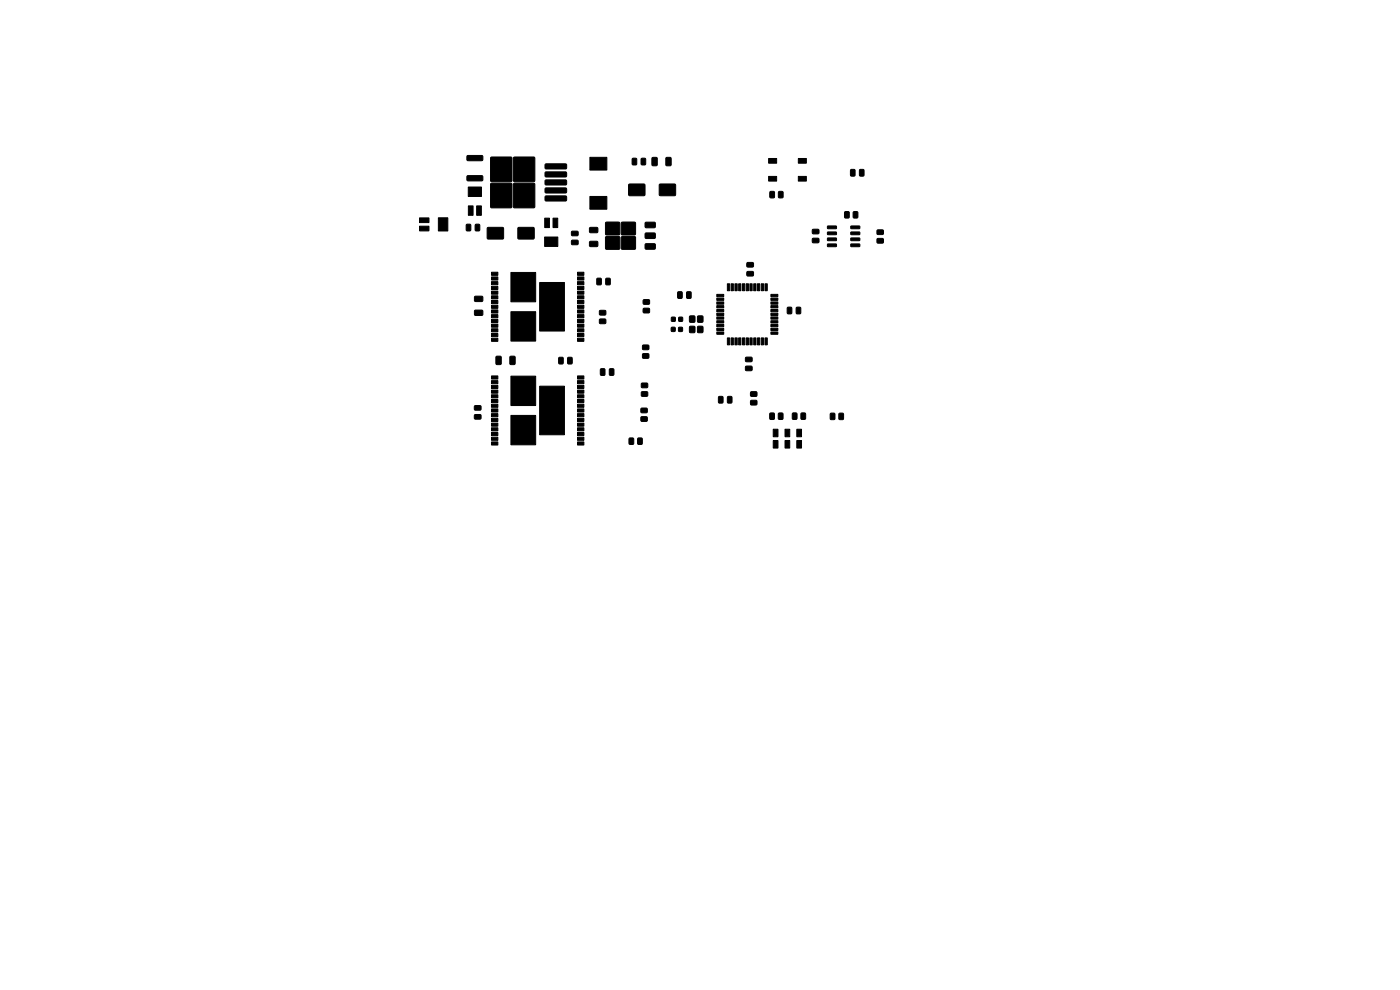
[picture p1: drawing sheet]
<svg xmlns="http://www.w3.org/2000/svg" width="297mm" height="210mm" viewBox="0 0 297 210" stroke-linecap="round" stroke-linejoin="round" font-family="sans-serif">
<g fill="#000" stroke="#000" stroke-width=".21">
<path d="M99.1 33h3.2l.1 .2v.7l-.2 .2h-3l-.2-.2zM99.1 37.3h3.2l.1 .2v.7l-.2 .2h-3l-.2-.3zM104.1 33.4h4.4v5.1h-4.4zM109 33.4h4.4v5.1h-4.4zM115.7 38.2h4.3l.2 .1v.7l-.2 .3h-4.1l-.3-.3zM115.7 36.5h4.3l.2 .1v.7l-.2 .3h-4.1l-.3-.3zM115.7 34.8h4.3l.2 .1v.7l-.2 .3h-4.1l-.3-.3zM125.1 33.4h3.6v2.7h-3.6zM133.4 39.1h3.4v2.4h-3.4zM134.2 33.6h.6l.3 .1v1.1l-.2 .2h-.6l-.2-.2zM136.1 33.6h.6l.3 .1v1.1l-.2 .2h-.6l-.2-.2zM138.4 33.4h.8l.2 .1v1.4l-.1 .3h-.8l-.2-.2z"/>
<path d="M139.9 39.1h3.4v2.4h-3.4zM141.3 33.4h.8l.3 .1v1.4l-.2 .3h-.7l-.2-.2zM163.1 37.4h1.7v1h-1.7zM163.1 33.6h1.7v1h-1.7zM169.4 37.4h1.7v1h-1.7zM169.4 33.6h1.7v1h-1.7zM180.5 36l.7-.1 .2 .2v1l-.1 .3h-.6l-.3-.2zM182.4 36l.7-.1 .2 .2v1l-.1 .3h-.6l-.3-.2zM89 46.2h2v1h-2zM89 48h2v1h-2zM93 46.2h2v2.8h-2zM99 47.6h.6l.3 .1v1.1l-.2 .2h-.6l-.2-.2z"/>
<path d="M99.4 43.7h1v2h-1zM100.9 47.6h.6l.3 .1v1.1l-.2 .2h-.6l-.2-.2zM101.1 43.7h1v2h-1zM99.3 39.7h2.8v2h-2.8zM104.3 57.7h1.3v.7h-1.3zM104.3 58.7h1.3v.7h-1.3zM103.4 48.3h3.4v2.4h-3.4zM104.1 38.9h4.4v5.1h-4.4zM109.9 48.3h3.4v2.4h-3.4zM109 38.9h4.4v5.1h-4.4zM108.4 57.8h5.2v6.2h-5.2zM115.5 50.3h2.8v2h-2.8z"/>
<path d="M115.6 46.3h1v2h-1zM117.3 46.3h1v2h-1zM114.5 59.9h5.2v10.3h-5.2zM115.7 41.6h4.3l.2 .1v.7l-.2 .3h-4.1l-.3-.3zM115.7 39.9h4.3l.2 .1v.7l-.2 .3h-4.1l-.3-.3zM121.3 49.1l1.2-.1 .2 .3-.1 .6-.2 .1h-1l-.2-.2zM121.3 51l1.2-.1 .2 .3-.1 .6-.2 .1h-1l-.2-.2zM122.5 58.7h1.4v.7h-1.4zM122.5 57.7h1.4v.7h-1.4zM125.1 48.3l1.6-.1 .1 .3v.7l-.2 .2h-1.4l-.2-.3zM125.1 51.2h1.6l.1 .2v.8l-.2 .1h-1.4l-.2-.2zM125.1 41.7h3.6v2.7h-3.6z"/>
<path d="M128.5 50.2h2.9v2.6h-2.9zM128.5 47.2h2.9v2.6h-2.9zM131.9 50.2h2.9v2.6h-2.9zM131.9 47.2h2.9v2.6h-2.9zM136.9 51.8l2-.1 .1 .2v.8l-.2 .2h-1.8l-.2-.3zM136.9 49.5l2-.1 .1 .3v.7l-.2 .2h-1.8l-.2-.2zM136.9 47.2l2-.1 .1 .3v.8l-.2 .1h-1.8l-.2-.2zM158.5 57.6h1.2l.2 .2-.1 .6-.2 .2-1-.1-.2-.2zM158.5 55.7h1.2l.2 .2-.1 .6-.2 .2-1-.1-.2-.2zM163.4 40.7l.7-.1 .2 .1v1l-.1 .3h-.7l-.2-.2zM165.2 40.7l.7-.1 .2 .1v1l-.1 .3h-.6l-.3-.2zM172.4 48.7l1.2-.1 .2 .3-.1 .6-.2 .1h-1l-.2-.2z"/>
<path d="M172.4 50.6l1.2-.1 .2 .3-.1 .6-.2 .1h-1l-.2-.2zM175.6 48l1.8-.1 .1 .5-1.9 .1zM175.6 49.2h1.8l.1 .5-1.9 .1zM175.6 50.5h1.8l.1 .5-1.9 .1zM175.6 51.8l1.8-.1 .1 .5-1.9 .1zM179.2 44.9h.7l.3 .1v1l-.2 .3h-.6l-.2-.2zM180.5 51.8l1.8-.1 .1 .5-1.8 .1zM180.5 50.5h1.8l.1 .5-1.8 .1zM180.5 49.2h1.8l.1 .5-1.8 .1zM180.5 48l1.8-.1 .1 .5-1.8 .1zM181.1 44.9h.7l.2 .1v1l-.2 .3h-.6l-.2-.2zM186.1 48.8h1.2l.1 .2v.6l-.2 .2-1-.1-.2-.2z"/>
<path d="M186.1 50.6h1.2l.1 .2v.6l-.2 .2h-1l-.2-.3zM100.7 62.9l1.6-.1 .1 .3v.7l-.2 .2h-1.4l-.2-.3zM100.7 65.8h1.6l.1 .2v.8l-.2 .1h-1.4l-.2-.2zM105.3 75.6h.8l.2 .1v1.4l-.1 .2-.8 .1-.2-.2zM104.3 59.7h1.3v.7h-1.3zM104.3 60.7h1.3v.7h-1.3zM104.3 61.7h1.3v.7h-1.3zM104.3 62.7h1.3v.7h-1.3zM104.3 63.7h1.3v.7h-1.3zM104.3 64.7h1.3v.7h-1.3zM104.3 65.7h1.3v.7h-1.3zM104.3 66.7h1.3v.7h-1.3z"/>
<path d="M104.3 67.7h1.3v.7h-1.3zM104.3 68.7h1.3v.7h-1.3zM104.3 69.7h1.3v.7h-1.3zM104.3 70.7h1.3v.7h-1.3zM104.3 71.7h1.3v.7h-1.3zM108.2 75.6h.8l.3 .1v1.4l-.2 .2-.7 .1-.2-.2zM108.4 66.1h5.2v6.3h-5.2zM108.4 79.8h5.2v6.2h-5.2zM118.6 75.8h.7l.2 .1v1.1l-.2 .2h-.6l-.2-.1zM120.5 75.8h.7l.2 .1v1.1l-.2 .2h-.6l-.2-.1zM122.5 71.7h1.4v.7h-1.4zM122.5 70.7h1.4v.7h-1.4z"/>
<path d="M122.5 69.7h1.4v.7h-1.4zM122.5 68.7h1.4v.7h-1.4zM122.5 67.7h1.4v.7h-1.4zM122.5 66.7h1.4v.7h-1.4zM122.5 65.7h1.4v.7h-1.4zM122.5 64.7h1.4v.7h-1.4zM122.5 63.7h1.4v.7h-1.4zM122.5 62.7h1.4v.7h-1.4zM122.5 61.7h1.4v.7h-1.4zM122.5 60.7h1.4v.7h-1.4zM122.5 59.7h1.4v.7h-1.4zM126.7 59.1l.6-.1 .3 .1v1.1l-.2 .2h-.6l-.2-.1z"/>
<path d="M127.2 65.9l1.2-.1 .1 .3v.6l-.2 .1h-1l-.2-.2zM127.2 67.7h1.2l.1 .2v.6l-.2 .2h-1l-.2-.3zM127.4 78.3l.7-.1 .2 .1v1.1l-.1 .2h-.6l-.2-.1zM128.6 59.1l.6-.1 .3 .1v1.1l-.2 .2h-.6l-.2-.1zM129.3 78.3l.7-.1 .2 .1v1.1l-.1 .2h-.6l-.2-.1zM136.4 73.2h1.1l.2 .2v.6l-.3 .2h-1l-.1-.3zM136.4 75.1l1.1-.1 .2 .2v.7l-.3 .1h-1l-.1-.2zM136.5 63.6h1.2l.1 .2v.6l-.2 .2-1-.1-.2-.2zM136.5 65.4h1.2l.1 .2v.6l-.2 .2h-1l-.2-.3zM142.4 69.5h.8v.8h-.8zM142.5 67.3h.7v.8h-.7zM143.8 61.9h.7l.2 .1v1.1l-.1 .2h-.6l-.2-.1z"/>
<path d="M144 69.5h.8v.8h-.8zM144 67.3h.8v.8h-.8zM145.7 61.9h.7l.2 .1v1.1l-.1 .2h-.6l-.2-.1zM146.3 67.1h1.1v1.2h-1.1zM146.3 69.3h1.1v1.2h-1.1zM148 69.3h1.1v1.2h-1.1zM148 67.1h1.1v1.2h-1.1zM152.1 62.4h1.4v.5h-1.4zM152.1 63.2h1.4v.5h-1.4zM152.1 64h1.4v.5h-1.4zM152.1 64.8h1.4v.5h-1.4zM152.1 65.6h1.4v.5h-1.4z"/>
<path d="M152.1 66.4h1.4v.5h-1.4zM152.1 67.2h1.4v.5h-1.4zM152.1 68h1.4v.5h-1.4zM152.1 68.8h1.4v.5h-1.4zM152.1 69.6h1.4v.5h-1.4zM152.1 70.4h1.4v.5h-1.4zM154.3 60.2h.5v1.5h-.5zM154.3 71.7h.5v1.5h-.5zM155.1 60.2h.5v1.5h-.5zM155.1 71.7h.5v1.5h-.5zM155.9 60.2h.5v1.5h-.5zM155.9 71.7h.5v1.5h-.5z"/>
<path d="M156.7 60.2h.5v1.5h-.5zM156.7 71.7h.5v1.5h-.5zM157.5 60.2h.5v1.5h-.5zM157.5 71.7h.5v1.5h-.5zM158.3 60.2h.5v1.5h-.5zM158.3 71.7h.5v1.5h-.5zM158.2 75.8h1.2l.2 .2v.6l-.3 .2-1-.1-.2-.2zM158.2 77.7h1.2l.2 .2v.6l-.3 .2-1-.1-.2-.2zM159.1 60.2h.5v1.5h-.5zM159.1 71.7h.5v1.5h-.5zM159.9 60.2h.5v1.5h-.5zM159.9 71.7h.5v1.5h-.5z"/>
<path d="M160.7 60.2h.5v1.5h-.5zM160.7 71.7h.5v1.5h-.5zM161.5 60.2h.5v1.5h-.5zM161.5 71.7h.5v1.5h-.5zM162.3 60.2h.5v1.5h-.5zM162.3 71.7h.5v1.5h-.5zM163.5 70.4h1.5v.5h-1.5zM163.5 69.6h1.5v.5h-1.5zM163.5 68.8h1.5v.5h-1.5zM163.5 68h1.5v.5h-1.5zM163.5 67.2h1.5v.5h-1.5zM163.5 66.4h1.5v.5h-1.5z"/>
<path d="M163.5 65.6h1.5v.5h-1.5zM163.5 64.8h1.5v.5h-1.5zM163.5 64h1.5v.5h-1.5zM163.5 63.2h1.5v.5h-1.5zM163.5 62.4h1.5v.5h-1.5zM167.1 65.2l.6-.1 .3 .2v1l-.2 .3h-.6l-.2-.2zM169 65.2l.6-.1 .3 .2v1l-.2 .3h-.6l-.2-.2zM100.7 86.1l1.2-.1 .2 .3-.1 .6-.2 .1h-1l-.2-.2zM100.7 88l1.2-.1 .2 .3-.1 .6-.2 .1h-1l-.2-.2zM104.3 79.7h1.3v.7h-1.3zM104.3 80.7h1.3v.7h-1.3zM104.3 81.7h1.3v.7h-1.3z"/>
<path d="M104.3 82.7h1.3v.7h-1.3zM104.3 83.7h1.3v.7h-1.3zM104.3 84.7h1.3v.7h-1.3zM104.3 85.7h1.3v.7h-1.3zM104.3 86.7h1.3v.7h-1.3zM104.3 87.7h1.3v.7h-1.3zM104.3 88.7h1.3v.7h-1.3zM104.3 89.7h1.3v.7h-1.3zM104.3 90.7h1.3v.7h-1.3zM104.3 91.7h1.3v.7h-1.3zM104.3 92.7h1.3v.7h-1.3zM104.3 93.7h1.3v.7h-1.3z"/>
<path d="M108.4 88.1h5.2v6.3h-5.2zM114.5 81.9h5.2v10.3h-5.2zM122.5 93.7h1.4v.7h-1.4zM122.5 92.7h1.4v.7h-1.4zM122.5 91.7h1.4v.7h-1.4zM122.5 90.7h1.4v.7h-1.4zM122.5 89.7h1.4v.7h-1.4zM122.5 88.7h1.4v.7h-1.4zM122.5 87.7h1.4v.7h-1.4zM122.5 86.7h1.4v.7h-1.4zM122.5 85.7h1.4v.7h-1.4zM122.5 84.7h1.4v.7h-1.4z"/>
<path d="M122.5 83.7h1.4v.7h-1.4zM122.5 82.7h1.4v.7h-1.4zM122.5 81.7h1.4v.7h-1.4zM122.5 80.7h1.4v.7h-1.4zM122.5 79.7h1.4v.7h-1.4zM133.5 93l.7-.1 .2 .1v1l-.1 .3h-.6l-.3-.2zM135.3 93l.7-.1 .3 .1v1l-.2 .3h-.6l-.2-.2zM136 86.6h1.2l.1 .2v.6l-.2 .2h-1l-.2-.3zM136 88.5l1.2-.1 .1 .2v.6l-.2 .2h-1l-.2-.2zM136.1 81.3h1.2l.1 .2v.6l-.2 .2-1-.1-.2-.2zM136.1 83.1h1.2l.1 .2v.6l-.2 .2h-1l-.2-.3zM152.5 84.1h.7l.2 .1v1.1l-.2 .2h-.6l-.2-.1z"/>
<path d="M154.4 84.1h.7l.2 .1v1.1l-.2 .2h-.6l-.2-.1zM159.3 85l1.1-.1 .2 .3v.6l-.3 .1h-.9l-.2-.2zM159.3 83.1h1.1l.2 .2v.6l-.3 .2h-.9l-.2-.2zM163.3 87.7l.7-.1 .3 .1v1l-.2 .3h-.6l-.2-.2zM164 91.1h1v1.6h-1zM164 93.5h1v1.6h-1zM165.2 87.7l.7-.1 .2 .1v1l-.1 .3h-.7l-.2-.2zM166.5 91.1h1v1.6h-1zM166.5 93.5h1v1.6h-1zM168.1 87.7l.7-.1 .3 .1v1l-.2 .3h-.6l-.2-.2zM169 91.1h1v1.6h-1zM169 93.5h1v1.6h-1z"/>
<path d="M170 87.7l.7-.1 .2 .1v1l-.1 .3h-.7l-.2-.2zM176.2 87.7l.7-.1 .2 .2v1l-.1 .2h-.6l-.3-.1zM178 87.7l.7-.1 .2 .2 .1 1-.2 .2h-.6l-.2-.1z"/>
</g>
</svg>
